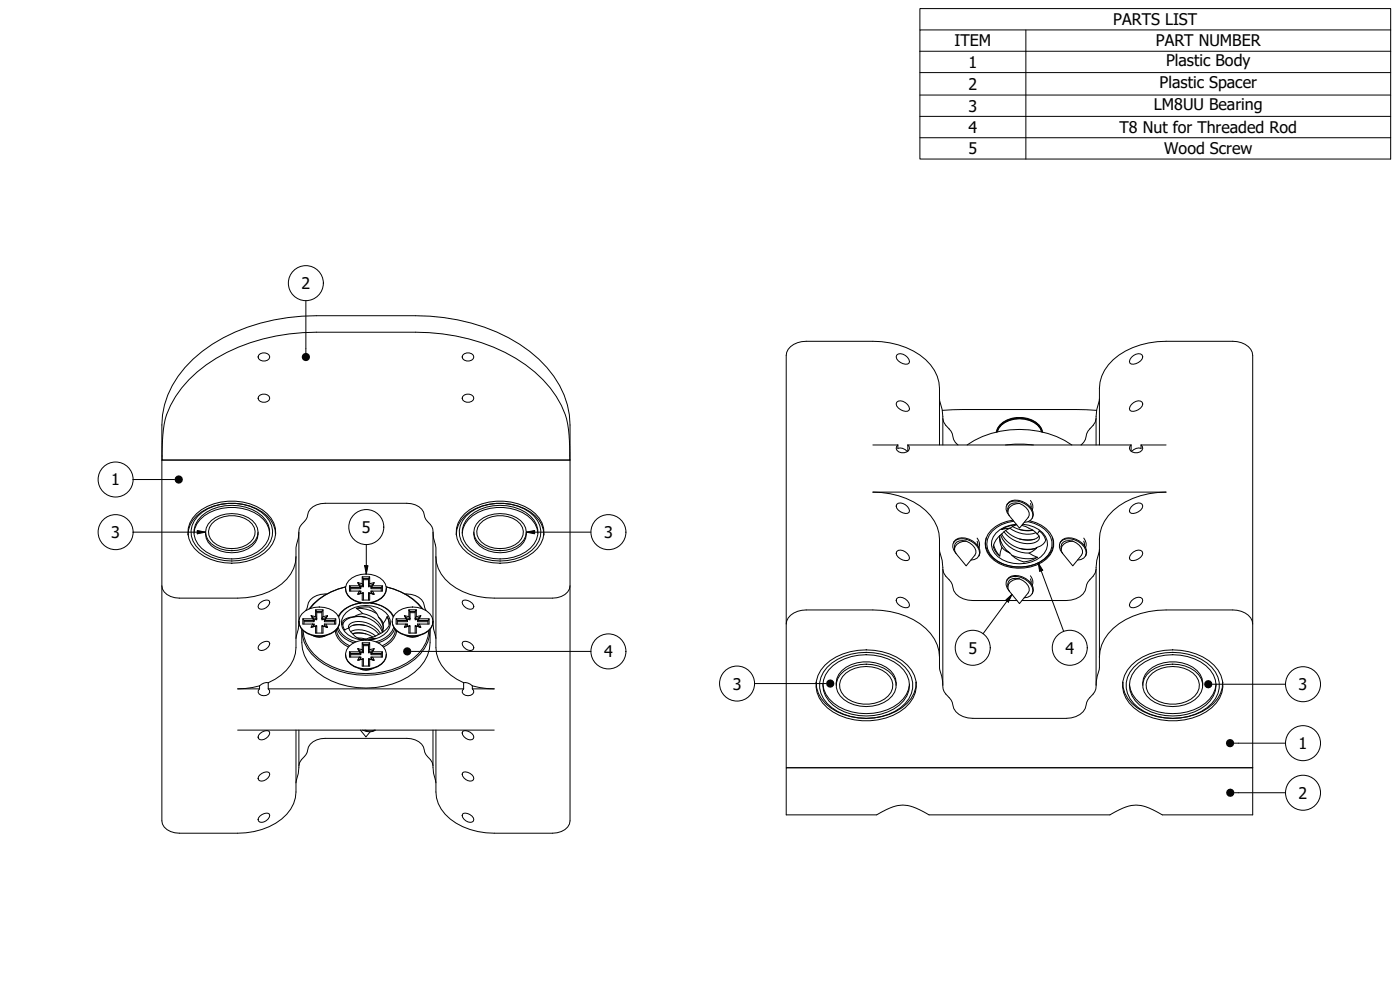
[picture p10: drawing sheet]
<svg xmlns="http://www.w3.org/2000/svg" width="420mm" height="297mm" viewBox="0 0 420 297" stroke-linecap="round" stroke-linejoin="round" font-family="sans-serif">
<defs><g id="words">
<g font-size="4.8">
<text x="334.1" y="7.5">PARTS LIST</text>
<text x="286.5" y="13.9">ITEM</text>
<text x="346.9" y="13.9">PART NUMBER</text>
<text x="290.7" y="20.3">1</text>
<text x="349.9" y="19.9">Plastic Body</text>
<text x="290.7" y="26.9">2</text>
<text x="348" y="26.5">Plastic Spacer</text>
<text x="290.7" y="33.5">3</text>
<text x="346.3" y="33">LM8UU Bearing</text>
<text x="290.7" y="39.9">4</text>
<text x="336" y="39.9">T8 Nut for Threaded Rod</text>
<text x="290.7" y="46.2">5</text>
<text x="349.4" y="46.3">Wood Screw</text>
<text x="90.5" y="86.7">2</text>
<text x="33.4" y="145.6">1</text>
<text x="33.4" y="161.5">3</text>
<text x="108.6" y="159.9">5</text>
<text x="181.3" y="161.5">3</text>
<text x="181.3" y="197.2">4</text>
<text x="290.6" y="196.1">5</text>
<text x="319.7" y="196.1">4</text>
<text x="219.9" y="206.9">3</text>
<text x="389.7" y="207.1">3</text>
<text x="389.7" y="224.7">1</text>
<text x="389.7" y="239.6">2</text>
</g>
</g></defs>
<!-- layer: Visible (ISO) -->
<g fill="none" stroke="#000" stroke-width=".3">
<path d="M56.7 113.9a50.3 50.3 0 0 1 30.1-13.7l8.1-.5h29.8a55.7 55.7 0 0 1 35.8 11.9 26.4 26.4 0 0 1 10.3 19l.2 7.4h-122.3a49.8 49.8 0 0 1 1.3-13.6 29.5 29.5 0 0 1 6.7-10.5zM77.6 118.9a1.94 1.94 0 0 1 3.4 .6 1.85 1.85 0 0 1-1.8 1.2 1.85 1.85 0 0 1-1.8-1.2zM77.6 106.6a1.94 1.94 0 0 1 3.4 .5 1.85 1.85 0 0 1-1.8 1.2 1.85 1.85 0 0 1-1.8-1.2zM138.9 118.9a1.94 1.94 0 0 1 3.3 .6 1.85 1.85 0 0 1-1.8 1.2 1.85 1.85 0 0 1-1.7-1.2zM138.9 106.6a1.93 1.93 0 0 1 3.3 .5 1.85 1.85 0 0 1-1.8 1.2 1.85 1.85 0 0 1-1.7-1.2zM269.1 106.5a2.59 2.59 0 0 1 3.9 2l-.2 .5a2.84 2.84 0 0 1-3.8-1.9zM282 119.7l.8 3.2 .2 2.1v8.5M330 119.7l-.8 3.2-.2 2.1v8.5M339.6 107.2a2.46 2.46 0 0 1 3.2-.7 1.74 1.74 0 0 1-1.1 2.3 2.27 2.27 0 0 1-2.6 .2l-.1-.5zM48.6 138v-10.5a28.3 28.3 0 0 1 12.1-22.1 56.1 56.1 0 0 1 34.2-10.7h29.8a57.2 57.2 0 0 1 34.3 10.7 28.3 28.3 0 0 1 12.1 22.1v10.5M48.6 138v108.3a4.7 4.7 0 0 0 5.2 3.7h17.5a18.9 18.9 0 0 0 15.9-7.2l.9-1.7 .5-1.7 .2-1.8v-18.5M48.6 138h122.5"/>
<path d="M171.1 138v108.3a4.7 4.7 0 0 1-5.3 3.7h-17.5a18.9 18.9 0 0 1-15.9-7.2l-.9-1.7-.5-1.7-.2-1.8v-18.5M262 133.5h7.5M269.1 120.7a2.58 2.58 0 0 1 3.9 1.9l-.2 .5a2.85 2.85 0 0 1-3.8-1.9zM269.5 133.5l-.5 .5a1.91 1.91 0 0 0 1.1 1.8 1.91 1.91 0 0 0 2-.2l.6-.4 .2-.6v-.6l-.5-.5M269.5 133.5v1a2.69 2.69 0 0 1 2.8 1M272.4 133.5v1.9M272.4 133.5h67.1M282 133.5v-17a13 13 0 0 0-7.9-11.2 25.5 25.5 0 0 0-12.1-2.9h-20a5.9 5.9 0 0 0-5.9 3.3l-.1 124.7h140M282.8 123.1l6.2-.2h34l6.1 .2M283 125.6a7.1 7.1 0 0 0 2.4 3.8l.4 .7a4.5 4.5 0 0 0 1.7 3.4M290.2 133.5a28.8 28.8 0 0 1 31.5 0M299.3 129.6a6.6 6.6 0 0 1 6.7-3.9 6.6 6.6 0 0 1 6.6 3.9 6.4 6.4 0 0 0-6.6-4.1 6.5 6.5 0 0 0-6.8 4.1"/>
<path d="M301.8 133.5l2.8-.2 5.5 .2M312.9 129.6a6.7 6.7 0 0 0-6.9-4.2 6.7 6.7 0 0 0-7 4.2 6.3 6.3 0 0 1 6.2-4.3 7.5 7.5 0 0 1 7.4 3.3l.3 1M329 125.6a7.1 7.1 0 0 1-2.5 3.8l-.4 .7a4.4 4.4 0 0 1-1.7 3.4M330 133.5v-17a13 13 0 0 1 7.8-11.2 25.5 25.5 0 0 1 12.2-2.9h20a5.9 5.9 0 0 1 5.8 3.3l.2 124.7M339.5 133.5l-.5 .5a1.91 1.91 0 0 0 1.1 1.8 1.91 1.91 0 0 0 2-.2l.6-.4 .2-.6v-.6l-.5-.5M339.5 133.5v1.9M339.6 121.4a2.44 2.44 0 0 1 3.2-.7 1.73 1.73 0 0 1-1.1 2.2 2.26 2.26 0 0 1-2.6 .2l-.1-.5zM342.4 133.5v1a2.69 2.69 0 0 0-2.8 1M342.4 133.5h7.6M58.2 160a8.5 8.5 0 0 1 6.4-7 14.3 14.3 0 0 1 14.5 2.9l1 1.3 .6 1.3 .2 1.5M59 154.1a16.7 16.7 0 0 1 21.2 0 7.3 7.3 0 0 1-.7 11.7 17.1 17.1 0 0 1-19.8 0 7.3 7.3 0 0 1-.7-11.7zM59.4 154.9a15.4 15.4 0 0 1 20.4 0 6.7 6.7 0 0 1-.6 10.2 15.7 15.7 0 0 1-19.2 0 6.7 6.7 0 0 1-.6-10.2z"/>
<path d="M60.5 154.8a14.5 14.5 0 0 1 18.2 0 6.5 6.5 0 0 1-1.5 10.8 14.7 14.7 0 0 1-16.7-1.1 6.3 6.3 0 0 1 0-9.7zM61.7 159.7a5.6 5.6 0 0 0 4.5 5.6 9.7 9.7 0 0 0 10.5-2.6l.6-1.2 .1-1.8M63.4 156.2a9.8 9.8 0 0 1 13.3 1 4.6 4.6 0 0 1-2.2 6.8 9.8 9.8 0 0 1-12-1.9 4.3 4.3 0 0 1 .9-5.9zM63.5 157.2a8.6 8.6 0 0 1 12.1 0 4 4 0 0 1-1.5 6.3 8.6 8.6 0 0 1-11-1.9 3.7 3.7 0 0 1 .4-4.4zM89.7 159.7v27.2l-.2 1.9-.7 2.8M129.9 159.7v27.2l.2 1.9 .7 2.8M138.7 160a8.5 8.5 0 0 1 6.4-7 14.4 14.4 0 0 1 14.5 2.9l1 1.3 .6 1.3 .2 1.5M139.5 154.1a16.7 16.7 0 0 1 21.2 0 7.3 7.3 0 0 1-.7 11.7 17.1 17.1 0 0 1-19.8 0 7.3 7.3 0 0 1-.7-11.7zM139.9 154.9a15.4 15.4 0 0 1 20.4 0 6.7 6.7 0 0 1-.6 10.2 15.7 15.7 0 0 1-19.2 0 6.7 6.7 0 0 1-.6-10.2zM141 154.8a14.5 14.5 0 0 1 18.2 0 6.5 6.5 0 0 1-1.5 10.8 14.7 14.7 0 0 1-16.7-1.1 6.3 6.3 0 0 1 0-9.7zM142.2 159.7a5.6 5.6 0 0 0 4.5 5.6 9.7 9.7 0 0 0 10.5-2.6l.5-1.2 .3-1.8M143.9 156.2a9.8 9.8 0 0 1 13.3 1 4.6 4.6 0 0 1-2.2 6.8 9.7 9.7 0 0 1-12-1.9 4.3 4.3 0 0 1 .9-5.9z"/>
<path d="M144 157.2a8.6 8.6 0 0 1 12.1 0 4 4 0 0 1-1.5 6.3 8.6 8.6 0 0 1-11-1.9 3.7 3.7 0 0 1 .4-4.4zM262 147.7h88a22.5 22.5 0 0 0-17.4 7 11.2 11.2 0 0 0-2.6 7.1l-.1 39.1a16 16 0 0 0-1 5.8 8.4 8.4 0 0 1-2.4 3.3l-.4 .7a4.9 4.9 0 0 1-4.6 4.7l-29.5 .1a5.5 5.5 0 0 1-6.2-4.8l-.4-.7a6.7 6.7 0 0 1-2.4-4.1 13.9 13.9 0 0 0-1-5v-39.1a13.1 13.1 0 0 0-7.9-11.2 25.5 25.5 0 0 0-12.1-2.9zM269.1 151.3a2.59 2.59 0 0 1 3.9 2l-.2 .5a2.84 2.84 0 0 1-3.8-2zM301.8 159.2a8.3 8.3 0 0 0 9.5 2.2l.5-.6M302.1 151.6a3.3 3.3 0 0 1 4.7-1.1 4 4 0 0 1 3.1 4.7l-.1 .3M302.9 154.7a2.5 2.5 0 0 1-.7-3.2 2.5 2.5 0 0 1 3-1.2 5.2 5.2 0 0 1 4.8 4.3 2.34 2.34 0 0 1-2.6 2.1M303.2 152a3.2 3.2 0 0 1 4.7 .2 2.25 2.25 0 0 1 .7 3.1l-2.6 3.2-3.1-3.7a1.91 1.91 0 0 1 .3-2.8zM303.9 158a8.7 8.7 0 0 0 6.1 1.1M304 156.1a9.4 9.4 0 0 0-8.1 5.5 6.4 6.4 0 0 0 3.9 7.5 13.4 13.4 0 0 0 14.3-1.4 5.7 5.7 0 0 0-.2-9.1l-1.4-1-1.6-.8-1.8-.5M304.2 156.4a8.9 8.9 0 0 0-7.9 5.5 6.4 6.4 0 0 0 4.5 7.2 12.2 12.2 0 0 0 13.7-2.5 5.4 5.4 0 0 0-1-7.9l-1.5-.9-1.6-.8-1.9-.5M304.9 157.5l-1.8 1a12.3 12.3 0 0 0-4.7 4.5l-.3 1 .4 1 1.5 1.8 .7-2.6M305 157.3a7.7 7.7 0 0 0-7.4 5 5.8 5.8 0 0 0 4.8 6.3 10.5 10.5 0 0 0 11-2.6 4.8 4.8 0 0 0-1.6-7.1l-1.5-.8-3.4-.8"/>
<path d="M305.1 157.5a9 9 0 0 0-4.5 1.4l2.5-.4a8.4 8.4 0 0 0 7.8 1.3M306 151a2.49 2.49 0 0 0-3.5 1.6v.9M306 158.9l2 .3 2-.1M306.6 157.6l1.2 .4a7.7 7.7 0 0 1 4.1 3 1.7 1.7 0 0 1-1.8 1.9 9 9 0 0 1-8.8-3.3M309.3 151.1l.2 1.3M309.3 150.1a2.75 2.75 0 0 1 .5 2.9v-.1M339.6 152a2.46 2.46 0 0 1 3.2-.7 1.74 1.74 0 0 1-1.1 2.3 2.27 2.27 0 0 1-2.6 .2l-.1-.5zM56.5 160.3v.2M56.5 160.5a8.9 8.9 0 0 1 5.8-7.9 17.1 17.1 0 0 1 17.8 2.1 7.6 7.6 0 0 1 2.6 5.8M82.7 160.3v.2M88.8 167.1v27.2a11.4 11.4 0 0 1-6.2 9.5l-2.1 1M88.8 167.1a11.3 11.3 0 0 1-6 9.3 21.8 21.8 0 0 1-11.5 3.1h-17.5a4.7 4.7 0 0 1-5.2-3.7"/>
<path d="M88.8 167.1v-2.8a17.9 17.9 0 0 0 1-5.6l.7-1.3a5.3 5.3 0 0 0 2.1-3.8 5.2 5.2 0 0 1 5-2.6h24.5a4.8 4.8 0 0 1 5.4 4.2l.8 1.3a3.8 3.8 0 0 1 1.7 2.9l.1 2 .7 2.9v2.8M98 178.2a5 5 0 0 0-5.8 4.3l-.4 .7M103.7 176.6a4.5 4.5 0 0 0 4 4.1 7.4 7.4 0 0 0 7.5-2l.6-1 .2-1.1M104.7 174.2a7.7 7.7 0 0 1 10.3 0 3.6 3.6 0 0 1-1.6 5.9 7.6 7.6 0 0 1-9.1-1.7 3.3 3.3 0 0 1 .4-4.2zM104.9 175.8v1.5h2.9M105.2 176.3v1M107.4 174.8l.9 1.5-.4-.8M107.8 175.8h-2.9l.3 .5h3.1v.3h-3.1M107.8 177.3h.5l-.4 .9-.5 .1zM107.9 178.2l1.2-.3-1.7 .4M108.3 177.3l-.2 .8M108.7 173.1l.4 .5v2.1l-.4-.6z"/>
<path d="M108.7 175.1l-1.3-.3 .5 .7 1.2 .2v.4l-1-.2M108.7 178v2.1h2.2v-2.1l-.3-.1 1.1 .3M108.7 173.1h2.2M109.1 173.6h1.5l.3-.5v2M109.1 177.9v2.2M109.1 173.9h1.5M110.6 173.6v2.1l.3-.6 1.4-.3M110.6 177.9v2.2M111.4 177.3l.3 .9 .6 .1-1.4-.3M111.4 177.3h.4l.5 1M111.4 177.3l.1 .8M111.7 175.5l-.3 .8 .4-.5h3"/>
<path d="M111.8 175.8l.5-1-.6 .7-1.1 .2v.4l.9-.2M114.4 176.6h-3v-.3h3l.4-.5v1.5h-3M114.4 176.3v1M121.6 178.2a5 5 0 0 1 5.9 4.3l.4 .7M130.8 167.1a11.3 11.3 0 0 0 6.1 9.3 21.9 21.9 0 0 0 11.4 3.1h17.5a4.7 4.7 0 0 0 5.3-3.7M130.8 167.1v27.2a11.4 11.4 0 0 0 6.3 9.5l2 1M136.9 160.3v.2M137 160.5a8.9 8.9 0 0 1 5.8-7.9 17 17 0 0 1 17.8 2.1 7.6 7.6 0 0 1 2.6 5.8M163.2 160.3v.2M269.1 179.6a2.59 2.59 0 0 1 3.9 2l-.2 .5a2.84 2.84 0 0 1-3.8-2zM269.1 165.5a2.58 2.58 0 0 1 3.9 1.9l-.2 .5a2.84 2.84 0 0 1-3.8-1.9zM282 164.9l.8 3.2 .2 2.2v35.3"/>
<path d="M283 170.8a7.1 7.1 0 0 0 2.4 3.8l.4 .8a5 5 0 0 0 4.7 4.6l14.7 .2M286.1 162.9a3.3 3.3 0 0 1 4.7-1.1 4 4 0 0 1 3.1 4.7l-.1 .3M286.9 166a2.5 2.5 0 0 1-.7-3.2 2.5 2.5 0 0 1 3-1.1 5.2 5.2 0 0 1 4.8 4.2 2.35 2.35 0 0 1-2.6 2.1M287.2 163.3a3.2 3.2 0 0 1 4.7 .3 2.25 2.25 0 0 1 .7 3l-2.6 3.2-3.1-3.7a1.92 1.92 0 0 1 .3-2.8zM290 162.4a2.5 2.5 0 0 0-3.5 1.5v.9M293.2 162.4l.3 1.4M293.2 161.5a2.74 2.74 0 0 1 .6 2.8v-.1M295.8 162.2v.7M296 161.3a6.2 6.2 0 0 0 3.7 7.3 12.9 12.9 0 0 0 15.1-2.1 5.4 5.4 0 0 0 1.1-5.2M298.2 163.5a8.1 8.1 0 0 0 1.8 3.3M300 160.8a7.2 7.2 0 0 0 3.1 5.1 4.4 4.4 0 0 1-3.1-5.1zM300.6 160.2a8.5 8.5 0 0 0 10.6 4 4.1 4.1 0 0 1-4.7 1.5 8.6 8.6 0 0 1-6.2-5.2"/>
<path d="M302.1 174.2a3.3 3.3 0 0 1 4.7-1.1 4 4 0 0 1 3.1 4.8l-.1 .2M302.9 177.3a2.5 2.5 0 0 1-.7-3.1 2.5 2.5 0 0 1 3-1.2 5.2 5.2 0 0 1 4.8 4.3 2.34 2.34 0 0 1-2.6 2.1M303.1 165.9a7.8 7.8 0 0 0 4.2 2.7l2.8-.7 1.2-.7-2.5-1.3M303.2 174.6a3.2 3.2 0 0 1 4.7 .3 2.25 2.25 0 0 1 .7 3l-2.6 3.2-3.1-3.7a1.91 1.91 0 0 1 .3-2.8zM303.7 166.6a11 11 0 0 0 7.6 .6M306 173.7a2.49 2.49 0 0 0-3.5 1.6v.9M306 161.7a10.9 10.9 0 0 0 4.4 .1M306 164.5l2.3 .3 2.1-.2M309.3 173.7l.2 1.4M309.3 172.8a2.75 2.75 0 0 1 .5 2.8v-.1M311.2 160.2l.7-1 .9 .9 1 2a3.6 3.6 0 0 1-2.6 2.1M316.2 162.2v.7"/>
<path d="M318.1 162.9a3.3 3.3 0 0 1 4.7-1.1 4 4 0 0 1 3.1 4.7l-.1 .3M318.9 166a2.5 2.5 0 0 1-.7-3.2 2.5 2.5 0 0 1 3-1.1 5.2 5.2 0 0 1 4.8 4.2 2.35 2.35 0 0 1-2.6 2.1M319.2 163.3a3.2 3.2 0 0 1 4.7 .3 2.25 2.25 0 0 1 .7 3l-2.6 3.2-3.1-3.7a1.91 1.91 0 0 1 .3-2.8zM322 162.4a2.5 2.5 0 0 0-3.5 1.5v.9M325.3 162.4l.2 1.4M325.3 161.5a2.75 2.75 0 0 1 .5 2.8v-.1M329 170.8a7.1 7.1 0 0 1-2.5 3.8l-.4 .8a4.9 4.9 0 0 1-4.6 4.6l-14.8 .2M330 164.9l-.8 3.2-.2 2.2v35.3M339.6 166.1a2.44 2.44 0 0 1 3.2-.6 1.73 1.73 0 0 1-1.1 2.2 2.26 2.26 0 0 1-2.6 .2l-.1-.5zM78 193.3a2.53 2.53 0 0 1 2.8-.6 2.17 2.17 0 0 1-3.2 2.1l-.2-.4zM78 180.9a2.51 2.51 0 0 1 2.8-.6 2.18 2.18 0 0 1-3.2 2.1l-.2-.4zM90.6 189a13.7 13.7 0 0 0 1.7 9.5 20.8 20.8 0 0 0 17.5 7.9 20.8 20.8 0 0 0 17.5-7.9 13.7 13.7 0 0 0 1.8-9.5"/>
<path d="M90.6 188.8a12.3 12.3 0 0 0 6.5 10.4 25.2 25.2 0 0 0 27.4-1.4 11.7 11.7 0 0 0 4.6-9M90.7 184.1a7.7 7.7 0 0 1 10.3 0 3.6 3.6 0 0 1-1.6 5.9 7.6 7.6 0 0 1-9.1-1.7 3.3 3.3 0 0 1 .4-4.2zM90.9 185.7v1.5h2.9M90.9 189.2a12.4 12.4 0 0 0 6.8 9.8 24.8 24.8 0 0 0 26.2-1.3 11.9 11.9 0 0 0 4.8-8.5M91.2 186.2v1M93 182.6a18.5 18.5 0 0 1 10.7-6.5 18.8 18.8 0 0 0-11 6.6M93.4 184.7l.9 1.5-.4-.9M93.7 190.6a4.6 4.6 0 0 0 4.2 0M93.8 185.7h-2.9l.3 .5h3.1v.3h-3.1M93.8 187.2h.5l-.4 .9-.5 .1zM93.9 188.1l1.2-.3-1.7 .4M93.9 190.7a4.1 4.1 0 0 0 3.8 0"/>
<path d="M94.3 187.2l-.2 .8M94.7 183l.4 .5v2.1l-.4-.6zM94.7 185l-1.3-.3 .5 .6 1.2 .3v.4l-1-.2M94.7 187.9v2.1h2.2v-2.1l-.3-.1 1.1 .3M94.7 183h2.2M95.1 183.5h1.5l.3-.5v2M95.1 183.8h1.5M95.1 187.8v2.2M96.6 183.5v2.1l.3-.6 1.4-.3M96.6 187.8v2.2M97.4 187.2l.3 .9 .6 .1-1.4-.3M97.4 187.2h.4l.5 1"/>
<path d="M97.4 187.2l.1 .8M97.7 185.3l-.3 .9 .4-.5h3M97.8 185.7l.5-1-.6 .6-1.1 .3v.4l.9-.2M100.4 186.5h-3v-.3h3l.4-.5v1.5h-3M100.4 186.2v1M100.6 189.3a6.4 6.4 0 0 0 4 4.8M100.9 189a6.2 6.2 0 0 0 4 4.8M101.2 188.7a7.2 7.2 0 0 0 5 4.2M101.5 188.3a7.1 7.1 0 0 0 5.3 4.3M101.9 186.5a4.5 4.5 0 0 1-3.9 4.1 7.4 7.4 0 0 1-7.6-2l-.5-1-.2-1M103.7 196.4a4.5 4.5 0 0 0 4 4.1 7.4 7.4 0 0 0 7.5-2l.6-1 .2-1.1M104.7 194a7.7 7.7 0 0 1 10.3 0 3.6 3.6 0 0 1-1.6 5.9 7.6 7.6 0 0 1-9.1-1.7 3.3 3.3 0 0 1 .4-4.2z"/>
<path d="M104.7 188.5a4.7 4.7 0 0 1 5.2-.8l.8 .3a8 8 0 0 1 3.1 2.3M104.9 195.6v1.5h2.9M105.2 189.5a7.1 7.1 0 0 1 7.5 1.3M105.2 196.1v1M105.8 190.1a7.3 7.3 0 0 1 6.1 1.1M105.9 190.1l1.9-.2 2 .3M106 187.6l1.8-.1 2 .2M106.2 185.1a7.7 7.7 0 0 1 8.6 4.6 3.7 3.7 0 0 0-1.2-4.5M106.2 185.1a4.4 4.4 0 0 1 5.8 .2 6.7 6.7 0 0 1 2.9 4M106.2 185.1l-1.7 .3-1.6 .9 .1 1.9 .5 .9 1.2-.7M106.9 182.5a10.5 10.5 0 0 1 6.2 1.6M107.3 191.4l2.5 .4"/>
<path d="M107.4 194.6l.9 1.5-.4-.9M107.7 180.7l.4 .2M107.8 195.6h-2.9l.3 .5h3.1v.3h-3.1M107.8 197.1h.5l-.4 .9-.5 .1zM107.9 198l1.2-.3-1.7 .4M107.9 180.8l.3 .1M108.3 197.1l-.2 .8M108.5 180.9a9.1 9.1 0 0 0-7 3.9M108.5 180.9a8.3 8.3 0 0 0-6.9 4.2M108.7 192.9l.4 .5v2.1l-.4-.6zM108.7 194.9l-1.3-.3 .5 .6 1.2 .3v.4l-1-.2M108.7 197.8v2.1h2.2v-2.1l-.3-.1 1.1 .3"/>
<path d="M108.7 192.9h2.2M108.9 184.1l-2-1.6a6.3 6.3 0 0 1 4.5 0l.3 .2a5.4 5.4 0 0 1 1.9 2.5M109 192.1a6.5 6.5 0 0 1-6.5-4.9 5.8 5.8 0 0 1 5.6-5.4 8.5 8.5 0 0 1 8.5 3 4.5 4.5 0 0 1-2.7 6.4l-3.2 .9M109.1 193.4h1.5l.3-.5v2M109.1 197.7v2.2M109.1 193.7h1.5M109.8 185.2a6.6 6.6 0 0 0-6.7 1.6l-.3 .6M110.6 193.4v2.1l.3-.6 1.4-.3M110.6 197.7v2.2M111.4 197.1l.3 .9 .6 .1-1.4-.3M111.4 197.1h.4l.5 1M111.4 197.1l.1 .8"/>
<path d="M111.7 180.8l-.3 .1M111.7 195.2l-.3 .9 .4-.5h3M111.8 195.6l.5-1-.6 .6-1.1 .3v.4l.9-.2M111.9 180.7l-.4 .2M113.6 185.2a5.9 5.9 0 0 1 1.5 3.3M114.2 190.1a7.4 7.4 0 0 0-9-3 1.31 1.31 0 0 0-.3 2 6 6 0 0 0 7.8 2.4l-1.9-.1M114.4 196.4h-3v-.3h3l.4-.5v1.5h-3M114.4 196.1v1M115 187.1l1.2-2.1a3.3 3.3 0 0 1-1.8 5l-1.8 .9-3.6 1.1M116.2 185l.6 2.3M117.7 186.5a4.5 4.5 0 0 0 4 4.1 7.4 7.4 0 0 0 7.5-2l.6-1 .1-1M118.1 184.8a8.6 8.6 0 0 0-6.9-3.9 8.3 8.3 0 0 1 6.8 4.2"/>
<path d="M118.2 188.3a7.1 7.1 0 0 1-5.4 4.3M118.5 188.7a7.2 7.2 0 0 1-5 4.2M118.7 184.1a7.7 7.7 0 0 1 10.3 0 3.6 3.6 0 0 1-1.6 5.9 7.6 7.6 0 0 1-9.1-1.7 3.3 3.3 0 0 1 .4-4.2zM118.7 189a6.2 6.2 0 0 1-4 4.8M118.9 185.7v1.5h2.9M119.1 189.3a6.4 6.4 0 0 1-4 4.8M119.2 186.2v1M121.4 184.7l.9 1.5-.4-.9M121.7 190.6a4.6 4.6 0 0 0 4.2 0M121.8 185.7h-2.9l.3 .5h3.1v.3h-3.1M121.8 187.2h.5l-.4 .9-.5 .1zM121.9 188.1l1.2-.3-1.7 .4"/>
<path d="M121.9 190.7a4.1 4.1 0 0 0 3.8 0M122.3 187.2l-.2 .8M122.7 183l.4 .5v2.1l-.4-.6zM122.7 185l-1.3-.3 .5 .6 1.2 .3v.4l-1-.2M122.7 187.9v2.1h2.2v-2.1l-.3-.1 1.1 .3M122.7 183h2.2M123.1 183.5h1.5l.3-.5v2M123.1 187.8v2.2M123.1 183.8h1.5M124.6 183.5v2.1l.3-.6 1.4-.3M124.6 187.8v2.2M125.4 187.2l.3 .9 .6 .1-1.4-.3"/>
<path d="M125.4 187.2h.4l.5 1M125.4 187.2l.1 .8M125.7 185.3l-.3 .9 .4-.5h3M125.8 185.7l.5-1-.6 .6-1.1 .3v.4l.9-.2M126.6 182.6a18.5 18.5 0 0 0-10.7-6.5 18.8 18.8 0 0 1 11 6.6M128.4 186.5h-3v-.3h3l.4-.5v1.5h-3M128.4 186.2v1M138.8 192.7a2.49 2.49 0 0 1 3.4 1.7l-.2 .4a2.17 2.17 0 0 1-3.2-2.1zM138.8 180.3a2.49 2.49 0 0 1 3.4 1.7 1.15 1.15 0 0 1-1.8 .7 2.16 2.16 0 0 1-1.6-2.4zM236 187.3a4.9 4.9 0 0 1 4.6-4.2l21.4-.1a22.5 22.5 0 0 1 17.3 7.1 11.2 11.2 0 0 1 2.7 7.1M247.6 199.6a19 19 0 0 1 24.7 0 8.3 8.3 0 0 1-.7 12.8 19.3 19.3 0 0 1-23.3 0 8.3 8.3 0 0 1-.7-12.8zM250 199.7a16.8 16.8 0 0 1 19.9 0 7.3 7.3 0 0 1 0 11.8 16.8 16.8 0 0 1-19.9 0 7.3 7.3 0 0 1 0-11.8z"/>
<path d="M339.6 180.3a2.46 2.46 0 0 1 3.2-.7 1.74 1.74 0 0 1-1.1 2.2 2.25 2.25 0 0 1-2.6 .3l-.1-.5zM339.6 199.6a19 19 0 0 1 24.7 0 8.3 8.3 0 0 1-.7 12.8 19.3 19.3 0 0 1-23.3 0 8.3 8.3 0 0 1-.7-12.8zM342 199.7a16.8 16.8 0 0 1 19.9 0 7.3 7.3 0 0 1 0 11.8 16.8 16.8 0 0 1-19.9 0 7.3 7.3 0 0 1 0-11.8zM376 187.3a4.9 4.9 0 0 0-4.7-4.2l-21.3-.1a22.5 22.5 0 0 0-17.4 7.1 11.2 11.2 0 0 0-2.6 7.1M71.3 219.1h77M77.9 206.7l-.4 .5a1.4 1.4 0 0 0 1.7 1.5 1.4 1.4 0 0 0 1.7-1.5l-.4-.5M77.9 205.8l-2.1 .5-4.5 .4h6.6M77.9 205.8v.9M80.5 204.8a2.94 2.94 0 0 0-2.6 1M80.5 204.8v1.9M80.5 206.7h58.6M89.7 219.1v11.1l-.2 1.9-.7 2.8"/>
<path d="M107.7 200.5a4.5 4.5 0 0 0 4.2 0M107.9 200.6a4.1 4.1 0 0 0 3.8 0M108.2 219.1l1.6 2 1.3-1.5M108.8 219.1a3.8 3.8 0 0 0 3.9 0M109.5 219.1l1.1 .2 1.8-.2M129.9 219.1v11.1l.2 1.9 .7 2.8M138.8 219.5a2.49 2.49 0 0 1 3.4 1.7l-.2 .4a2.18 2.18 0 0 1-3.2-2.1zM139.1 206.7l-.3 .5a1.4 1.4 0 0 0 1.7 1.5 1.39 1.39 0 0 0 1.6-1.5l-.3-.5M139.1 204.8a2.93 2.93 0 0 1 2.7 1M139.1 204.8v1.9M141.8 205.8l2.1 .5 4.4 .4h-6.5M141.8 205.8v.9"/>
<path d="M245 204.9v-.3a9.9 9.9 0 0 0 6 8.8 19.3 19.3 0 0 0 21.2-2.4 8.6 8.6 0 0 0 2.7-6.4l.1 .3M247 205.3a9.4 9.4 0 0 0 6.6 7.6 17 17 0 0 0 16.1-1.9 8 8 0 0 0 3.2-5.7M248.2 200.2a17.6 17.6 0 0 1 23.5 0 7.8 7.8 0 0 1-1.4 12.1 18.2 18.2 0 0 1-20.6 0 7.8 7.8 0 0 1-1.5-12.1zM251 205.6a6.1 6.1 0 0 1 4.5-6.2 10.9 10.9 0 0 1 12.7 2.9l.6 1.3 .2 2M252.2 202.5a11.1 11.1 0 0 1 15.5 0 5 5 0 0 1-1.1 7.4 11.4 11.4 0 0 1-14.4-1.1 4.8 4.8 0 0 1 0-6.3zM253.9 202a10 10 0 0 1 13.1 1 4.5 4.5 0 0 1-1.5 6.7 10.2 10.2 0 0 1-12.2-.9 4.4 4.4 0 0 1 .6-6.8zM337 204.9v-.3a9.9 9.9 0 0 0 6 8.8 19.3 19.3 0 0 0 21.2-2.4 8.6 8.6 0 0 0 2.8-6.4v.3M339 205.3a9.4 9.4 0 0 0 6.6 7.6 17 17 0 0 0 16.1-1.9 8 8 0 0 0 3.2-5.7M340.2 200.2a17.6 17.6 0 0 1 23.5 0 7.8 7.8 0 0 1-1.4 12.1 18.2 18.2 0 0 1-20.6 0 7.8 7.8 0 0 1-1.5-12.1zM343 205.6a6.1 6.1 0 0 1 4.5-6.2 10.9 10.9 0 0 1 12.7 2.9l.6 1.3 .2 2M344.2 202.5a11.1 11.1 0 0 1 15.5 0 5 5 0 0 1-1.1 7.4 11.4 11.4 0 0 1-14.4-1.1 4.8 4.8 0 0 1 0-6.3zM345.9 202a10 10 0 0 1 13.1 1 4.5 4.5 0 0 1-1.5 6.7 10.2 10.2 0 0 1-12.2-.9 4.4 4.4 0 0 1 .6-6.8z"/>
<path d="M78 220.1a2.53 2.53 0 0 1 2.8-.6 2.18 2.18 0 0 1-3.2 2.1l-.2-.4zM78 232.5a2.53 2.53 0 0 1 2.8-.6 2.17 2.17 0 0 1-3.2 2.1l-.2-.5zM89.7 229.7a6.3 6.3 0 0 1 2.2-3.3l.3-.7a4.3 4.3 0 0 1 4.1-4l25.8-.2a4.8 4.8 0 0 1 5.4 4.2l.3 .7a6.2 6.2 0 0 1 2.1 3.3M138.8 231.9a2.49 2.49 0 0 1 3.4 1.6l-.2 .5a2.17 2.17 0 0 1-3.2-2.1zM236 230.4h140v14.1h-27.2a17.1 17.1 0 0 0-7.8-2.9 17.1 17.1 0 0 0-7.9 2.9h-54.3a17.1 17.1 0 0 0-7.8-2.9 17.1 17.1 0 0 0-7.9 2.9h-27.1zM78 244.9a2.53 2.53 0 0 1 2.8-.7 2.18 2.18 0 0 1-3.2 2.2l-.2-.5zM138.8 244.2a2.49 2.49 0 0 1 3.4 1.7l-.2 .5a2.18 2.18 0 0 1-3.2-2.2z"/>
</g>
<!-- layer: Symbol (ISO) -->
<g fill="none" stroke="#000" stroke-width=".3">
<path d="M276.1 9v-6.4h141.3v6.4M276.1 15.4h141.3M307.9 9v38.7M417.4 9h-141.3v6.4M417.4 9v38.7h-141.3v-32.3M276.1 21.8h141.3M276.1 28.5h141.3M276.1 34.9h141.3M276.1 41.3h141.3M91.8 90.2v15.7M39.9 143.9h12.5M39.9 159.7h21.8"/>
<path d="M59.2 159.2l2.5 .5-2.5 .5zM158 159.7l2.4-.5v1zM158 159.7h19.3M109.4 169.7h1l-.5 2.5zM109.9 163.4v8.8M303.7 178.3l-8.7 11.8M311.6 168.9l1.3 2.2-.9 .4zM311.6 168.9l7.6 20.5M123.5 195.4h53.8M301.8 180.1l1.9-1.8-1.1 2.4zM226.4 205.1h21.5M363.9 205.3h21.9"/>
<path d="M370.4 223h15.4M370.5 237.9h15.3"/>
<circle cx="91.8" cy="85" r="5.3"/>
<circle cx="34.7" cy="143.9" r="5.3"/>
<circle cx="34.7" cy="159.7" r="5.3"/>
<circle cx="109.9" cy="158.1" r="5.3"/>
<circle cx="182.6" cy="159.7" r="5.3"/>
<circle cx="182.6" cy="195.4" r="5.3"/>
<circle cx="291.9" cy="194.4" r="5.3"/>
<circle cx="321" cy="194.4" r="5.3"/>
<circle cx="221.2" cy="205.1" r="5.3"/>
<circle cx="391.1" cy="205.3" r="5.3"/>
<circle cx="391.1" cy="237.9" r="5.3"/>
<circle cx="391.1" cy="223" r="5.3"/>
</g>
<g fill="#000">
<path d="M158 159.7l2.4-.5v1z" fill-rule="evenodd"/>
<path d="M59.2 159.2l2.5 .5-2.5 .5z" fill-rule="evenodd"/>
<path d="M109.4 169.7h1l-.5 2.5z" fill-rule="evenodd"/>
<path d="M311.6 168.9l1.3 2.2-.9 .4z" fill-rule="evenodd"/>
<path d="M301.8 180.1l1.9-1.8-1.1 2.4z" fill-rule="evenodd"/>
<circle cx="91.8" cy="107.1" r="1.25"/>
<circle cx="53.6" cy="143.9" r="1.25"/>
<circle cx="122.2" cy="195.4" r="1.25"/>
<circle cx="249.2" cy="205.1" r="1.25"/>
<circle cx="362.6" cy="205.3" r="1.25"/>
<circle cx="369.2" cy="223" r="1.25"/>
<circle cx="369.2" cy="237.9" r="1.25"/>
</g>
<use href="#words"/>
</svg>
